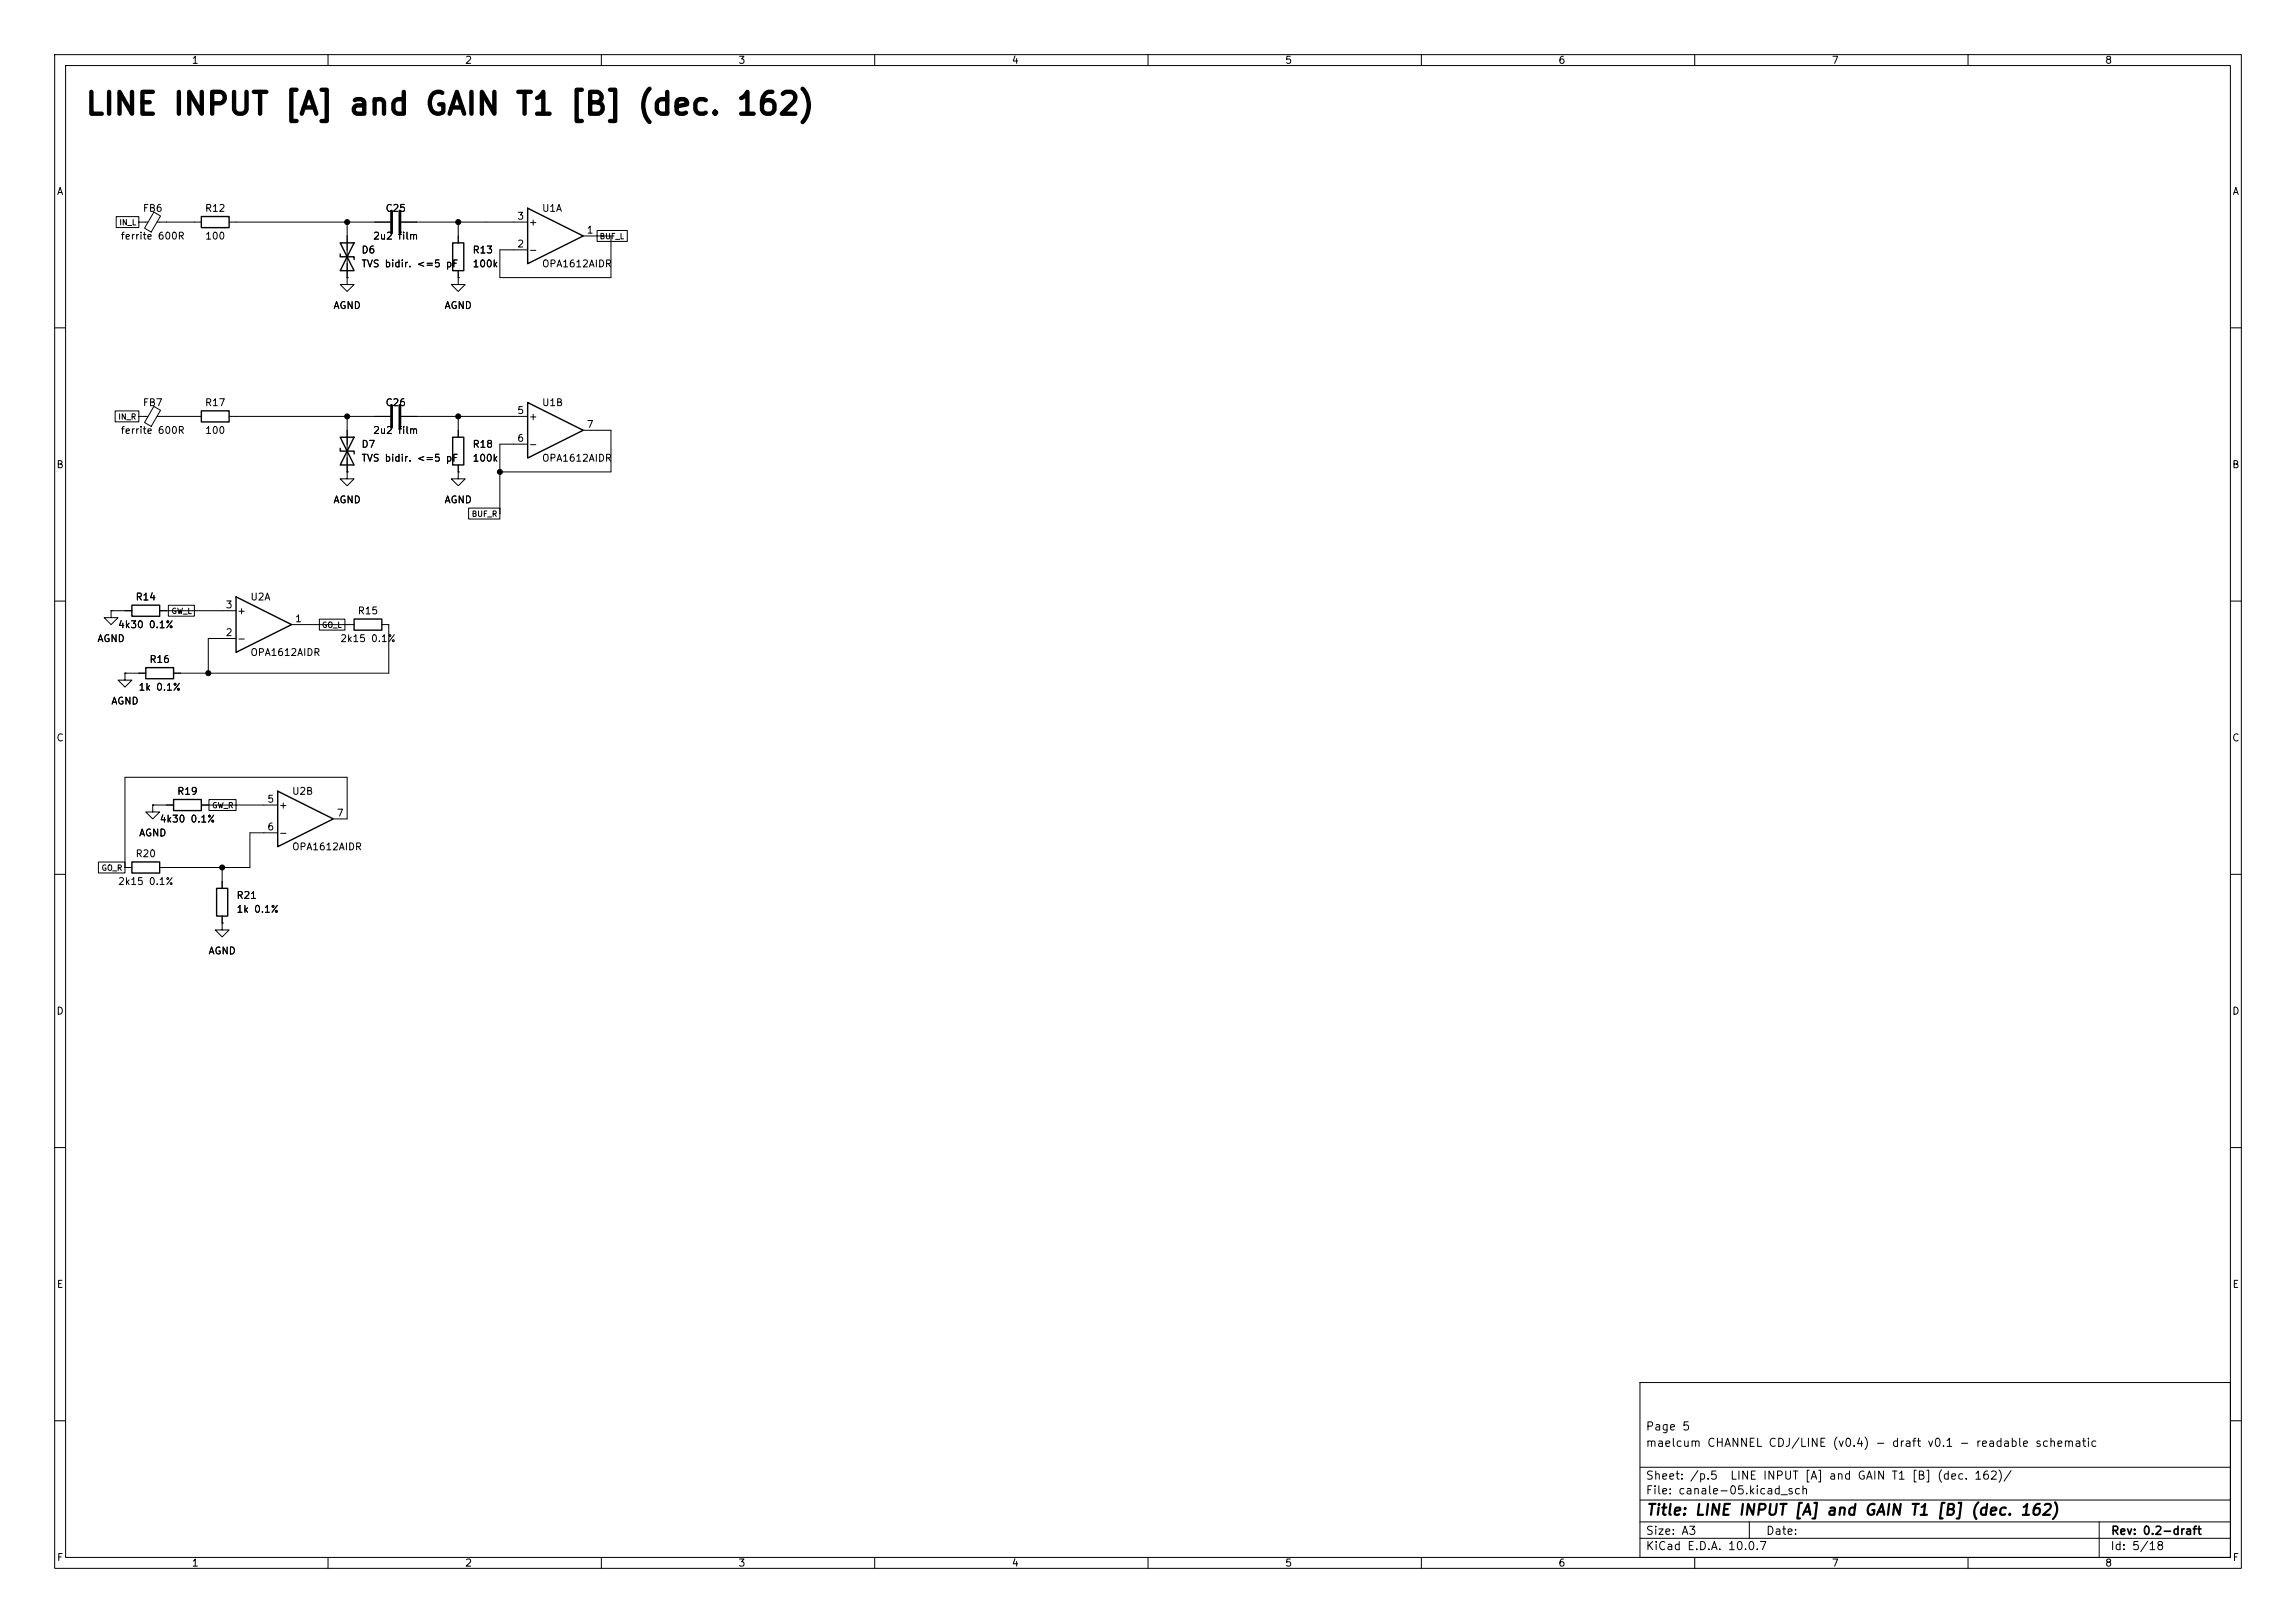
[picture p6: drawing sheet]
<svg xmlns="http://www.w3.org/2000/svg" width="420mm" height="297mm" viewBox="0 0 420 297" stroke-linecap="round" stroke-linejoin="round" font-family="sans-serif">
<defs><g id="words">
<text font-size="4" x="15.4" y="22">LINE INPUT [A] and GAIN T1 [B] (dec. 162)</text>
<text font-size="2" x="301" y="277.8">Title: LINE INPUT [A] and GAIN T1 [B] (dec. 162)</text>
<g font-size="1.5">
<text x="300.9" y="262.1">Page 5</text>
<text x="300.9" y="265.1">maelcum CHANNEL CDJ/LINE (v0.4) - draft v0.1 - readable schematic</text>
<text x="300.9" y="273.8">File: canale-05.kicad_sch</text>
<text x="300.9" y="271.1">Sheet: /p.5</text>
<text x="316.4" y="271.1">LINE INPUT [A] and GAIN T1 [B] (dec. 162)/</text>
<text x="300.9" y="281.2">Size: A3</text>
<text x="322.9" y="281.2">Date:</text>
<text x="386" y="281.2">Rev: 0.2-draft</text>
<text x="300.9" y="284">KiCad E.D.A. 10.0.7</text>
<text x="385.9" y="284">Id: 5/18</text>
</g>
<g font-size="1.3">
<text x="35" y="12">1</text>
<text x="85" y="12">2</text>
<text x="135" y="12">3</text>
<text x="185" y="12">4</text>
<text x="235" y="12">5</text>
<text x="285" y="12">6</text>
<text x="335" y="12">7</text>
<text x="385" y="12">8</text>
<text x="10.3" y="36">A</text>
<text x="408.3" y="36">A</text>
<text x="26" y="39.1">FB6</text>
<text x="37.4" y="39.1">R12</text>
<text x="70.4" y="39.1">C25</text>
<text x="94.5" y="40.5">3</text>
<text x="96.6" y="41.6">+</text>
<text x="99" y="39.1">U1A</text>
<text x="22" y="44.1">ferrite 600R</text>
<text x="37.4" y="44.1">100</text>
<text x="66" y="46.7">D6</text>
<text x="68.2" y="44.1">2u2 film</text>
<text x="86.3" y="46.7">R13</text>
<text x="94.5" y="45.6">2</text>
<text x="96.6" y="46.7">-</text>
<text x="107.2" y="43">1</text>
<text x="66" y="49.2">TVS bidir. &lt;=5 pF</text>
<text x="86.3" y="49.2">100k</text>
<text x="99" y="49.2">OPA1612AIDR</text>
<text x="60.9" y="56.8">AGND</text>
<text x="81.2" y="56.8">AGND</text>
<text x="26" y="74.6">FB7</text>
<text x="37.4" y="74.6">R17</text>
<text x="70.4" y="74.6">C26</text>
<text x="94.5" y="76.1">5</text>
<text x="96.6" y="77.2">+</text>
<text x="99" y="74.6">U1B</text>
<text x="22" y="79.7">ferrite 600R</text>
<text x="37.4" y="79.7">100</text>
<text x="66" y="82.2">D7</text>
<text x="68.2" y="79.7">2u2 film</text>
<text x="86.3" y="82.2">R18</text>
<text x="94.5" y="81.1">6</text>
<text x="96.6" y="82.2">-</text>
<text x="107.2" y="78.6">7</text>
<text x="10.2" y="86">B</text>
<text x="66" y="84.8">TVS bidir. &lt;=5 pF</text>
<text x="86.3" y="84.8">100k</text>
<text x="99" y="84.8">OPA1612AIDR</text>
<text x="408.2" y="86">B</text>
<text x="60.9" y="92.4">AGND</text>
<text x="81.2" y="92.4">AGND</text>
<text x="24.7" y="110.2">R14</text>
<text x="41.2" y="111.6">3</text>
<text x="43.3" y="112.7">+</text>
<text x="45.7" y="110.2">U2A</text>
<text x="65.3" y="112.7">R15</text>
<text x="17.7" y="117.8">AGND</text>
<text x="21.5" y="115.3">4k30 0.1%</text>
<text x="41.2" y="116.7">2</text>
<text x="43.3" y="117.8">-</text>
<text x="53.9" y="114.2">1</text>
<text x="62.1" y="117.8">2k15 0.1%</text>
<text x="27.2" y="121.6">R16</text>
<text x="45.7" y="120.3">OPA1612AIDR</text>
<text x="20.3" y="129.2">AGND</text>
<text x="25.2" y="126.7">1k 0.1%</text>
<text x="10.2" y="136">C</text>
<text x="408.2" y="136">C</text>
<text x="32.3" y="145.7">R19</text>
<text x="48.8" y="147.2">5</text>
<text x="50.9" y="148.3">+</text>
<text x="53.3" y="145.7">U2B</text>
<text x="61.5" y="149.7">7</text>
<text x="25.3" y="153.4">AGND</text>
<text x="29.1" y="150.8">4k30 0.1%</text>
<text x="48.8" y="152.3">6</text>
<text x="50.9" y="153.4">-</text>
<text x="53.3" y="155.9">OPA1612AIDR</text>
<text x="24.7" y="157.2">R20</text>
<text x="21.5" y="162.3">2k15 0.1%</text>
<text x="43.2" y="164.8">R21</text>
<text x="43.2" y="167.3">1k 0.1%</text>
<text x="38" y="175">AGND</text>
<text x="10.2" y="186">D</text>
<text x="408.2" y="186">D</text>
<text x="10.3" y="236">E</text>
<text x="408.3" y="236">E</text>
<text x="10.3" y="286">F</text>
<text x="35" y="287">1</text>
<text x="85" y="287">2</text>
<text x="135" y="287">3</text>
<text x="185" y="287">4</text>
<text x="235" y="287">5</text>
<text x="285" y="287">6</text>
<text x="335" y="287">7</text>
<text x="385" y="287">8</text>
<text x="408.3" y="286">F</text>
</g>
<g font-size="1">
<text x="21.7" y="41.5">IN_L</text>
<text x="109.6" y="44">BUF_L</text>
<text x="21.5" y="77">IN_R</text>
<text x="86.2" y="94.8">BUF_R</text>
<text x="31.3" y="112.6">GW_L</text>
<text x="58.8" y="115.1">GO_L</text>
<text x="38.7" y="148.1">GW_R</text>
<text x="18.5" y="159.6">GO_R</text>
</g>
</g></defs>
<g fill="none" stroke="#000" stroke-width=".18">
<path d="M10 10h400v277h-400zM12 12h396v273h-396zM60 10v2M110 10v2M160 10v2M210 10v2M260 10v2M310 10v2M360 10v2M21.3 39.6h4.1v2h-4.1zM28.1 38.8l1.3 .7-1.7 3-1.3-.7zM25.4 40.6h1.7"/>
<path d="M28.7 40.6h8.1M41.9 40.6h29.5M63.5 50.8v1.3h1.3l-1.3 1.2-1.3-1.2h1.3M63.5 50.8h.1M63.5 40.6v10.2M73.4 40.6h23.1M83.8 50.8v1.3h1.3l-1.3 1.2-1.3-1.2h1.3M83.8 50.8h.1M83.8 40.6v3.9M83.8 49.5v1.3M106.7 43.2h5.1v7.6h-20.4v-5.1h5.1M109.2 42.2h5.5v2h-5.5z"/>
<path d="M10 60h2M21.1 75.2h4.3v2h-4.3zM25.4 76.2h1.7M28.1 74.4l1.3 .7-1.7 2.9-1.3-.7zM28.7 76.2h8.1M41.9 76.2h29.5M63.5 76.2v10.2M73.4 76.2h23.1M83.8 76.2v3.8M106.7 78.7h5.1v7.7h-20.4M408 60h2M63.5 86.4v1.2h1.3l-1.3 1.3-1.3-1.3h1.3"/>
<path d="M63.5 86.4h.1M83.8 86.4v1.2h1.3l-1.3 1.3-1.3-1.3h1.3M83.8 86.4h.1M83.8 85.1v1.3M85.7 93h5.7v2h-5.7zM96.5 81.3h-5.1v12.7M10 110h2M20.3 111.8v1.2h1.3l-1.3 1.3-1.3-1.3h1.3M20.3 111.8h.1M20.3 111.8h3.8M29.2 111.8h14M30.8 110.8h4.8v2h-4.8z"/>
<path d="M43.2 116.8h-5.1v6.4M53.3 114.3h11.5M58.4 113.3h4.7v2h-4.7zM69.8 114.3h1.3v8.9h-39.4M408 110h2M22.9 123.2v1.3h1.2l-1.2 1.2-1.3-1.2h1.3M22.9 123.2h.1M22.9 123.2h3.8M10 160h2M18 157.7h4.9v2.1h-4.9zM22.9 158.8h1.2M27.9 147.3v1.3h1.3l-1.3 1.3-1.2-1.3h1.2"/>
<path d="M27.9 147.3h.1M27.9 147.3h3.8M36.8 147.3h14M38.2 146.3h5v2h-5zM40.6 158.8v3.8M50.8 152.4h-5.1v6.4h-16.5M61 149.9h2.5v-7.7h-40.6v16.6M408 160h2M40.6 168.9v1.3h1.3l-1.3 1.3-1.2-1.3h1.2M40.6 168.9h.1M40.6 167.6v1.3M10 210h2"/>
<path d="M408 210h2M300 253h108v32h-108zM10 260h2M300 278.5h108M300 274.5h108M300 268.5h108M320 278.5v3M384 278.5v6.5M408 260h2M60 285v2M110 285v2M160 285v2"/>
<path d="M210 285v2M260 285v2M300 281.5h108M310 285v2M360 285v2"/>
</g>
<g fill="none" stroke="#000" stroke-width=".25">
<path d="M36.8 39.6h5.1v2.1h-5.1zM96.5 38.1l10.2 5.1-10.2 5.1zM62.2 44.5l2.6 5h-2.6l2.6-5zM62.2 46.5v.5h2.6v.5M82.8 44.5h2v5h-2zM36.8 75.2h5.1v2h-5.1zM96.5 73.7l10.2 5-10.2 5.1zM62.2 80l2.6 5.1h-2.6l2.6-5.1zM62.2 82v.6h2.6v.5M82.8 80h2v5.1h-2zM24.1 110.7h5.1v2.1h-5.1zM43.2 109.2l10.1 5.1-10.1 5.1z"/>
<path d="M64.8 113.3h5v2h-5zM26.7 122.2h5v2h-5zM24.1 157.7h5.1v2.1h-5.1zM31.7 146.3h5.1v2h-5.1zM50.8 144.8l10.2 5.1-10.2 5zM39.6 162.6h2.1v5h-2.1z"/>
</g>
<path d="M71.6 38.6v4.1M73.2 38.6v4.1M71.6 74.2v4M73.2 74.2v4" fill="none" stroke="#000" stroke-width=".51"/>
<g fill="#000" stroke="#000" stroke-width=".18">
<circle cx="63.5" cy="40.6" r=".46"/>
<circle cx="83.8" cy="40.6" r=".46"/>
<circle cx="63.5" cy="76.2" r=".46"/>
<circle cx="83.8" cy="76.2" r=".46"/>
<circle cx="91.4" cy="86.4" r=".46"/>
<circle cx="38.1" cy="123.2" r=".46"/>
<circle cx="40.6" cy="158.8" r=".46"/>
</g>
<use href="#words"/>
</svg>
